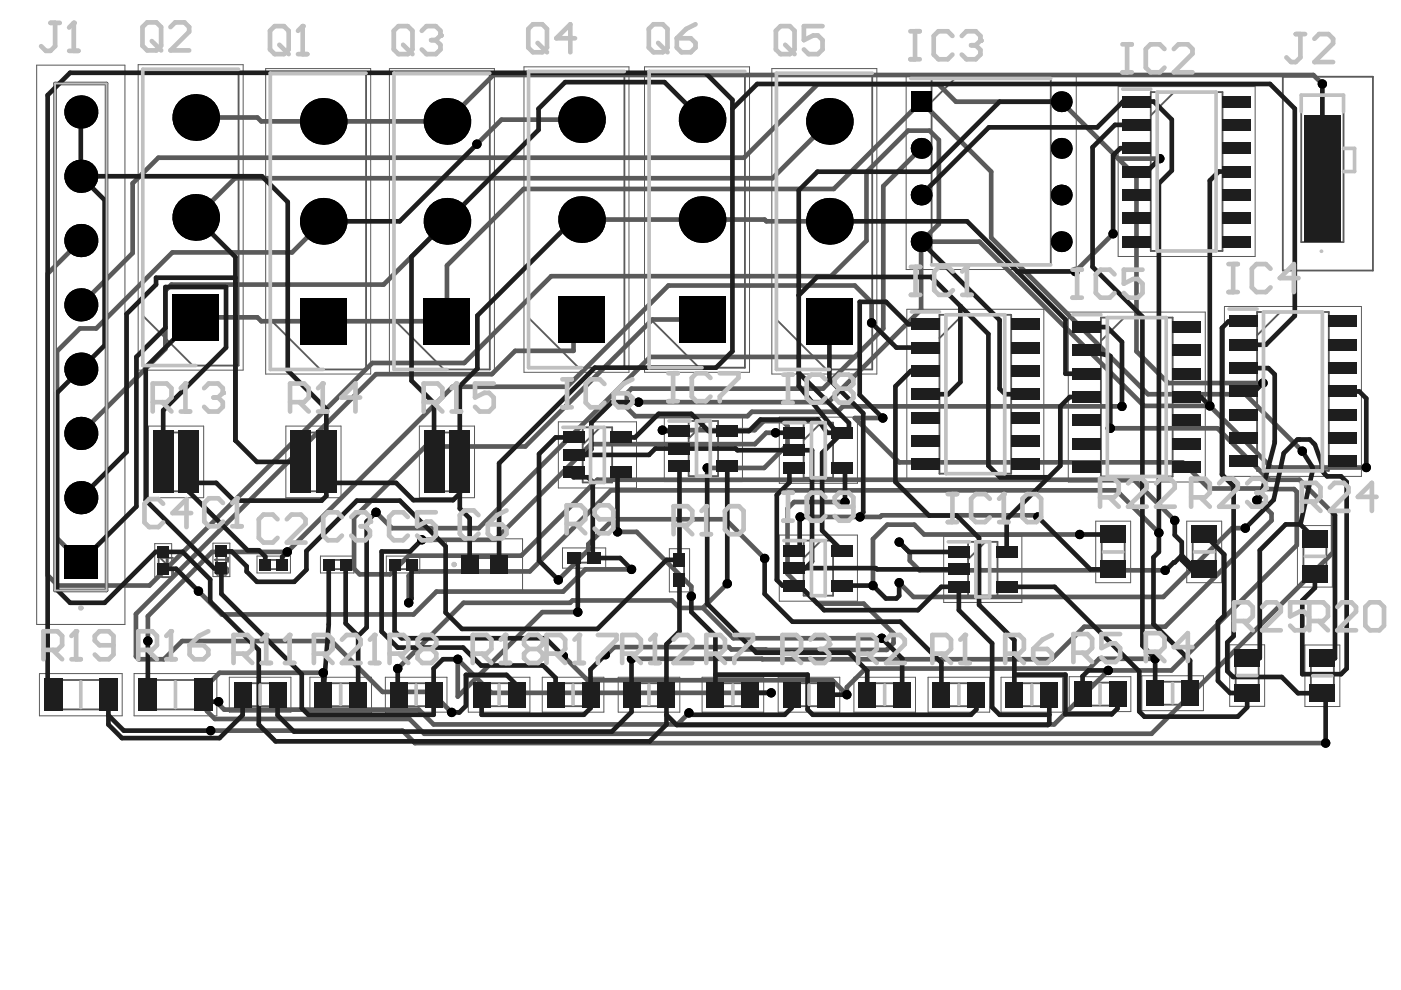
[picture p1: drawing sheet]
<svg xmlns="http://www.w3.org/2000/svg" width="297mm" height="210mm" viewBox="0 0 297 210" stroke-linecap="round" stroke-linejoin="round" font-family="sans-serif">
<g fill="none" stroke="#5a5a5a" stroke-width=".21">
<path d="M7.8 13.8h18.7v118.6h-18.7zM29.3 13.7h22.3v64.8h-22.3zM56.3 14.5h22.3v64.8h-22.3zM82.6 14.5h22.2v64.8h-22.2zM111.1 14.2h22.3v64.7h-22.3zM136.6 14.2h22.3v64.7h-22.3zM163.6 14.5h22.3v64.8h-22.3zM192.1 15.7h36.1v41.4h-36.1zM237.1 18.4h29v36h-29zM192.3 65.6h29v36h-29zM226.5 66.2h29v36h-29zM259.6 65h29.1v36h-29.1z"/>
<path d="M31.5 90.3h11.7v15.2h-11.7zM60.6 90.3h11.7v15.2h-11.7zM88.9 90.3h11.7v15.2h-11.7zM118.4 89.4h16.6v14.1h-16.6zM140.8 88.1h16.6v14h-16.6zM165.2 88.4h16.6v14.1h-16.6zM32.8 115.3h3.6v7h-3.6zM45.1 115.2h3.6v7h-3.6zM54.5 117.9h7.1v3.6h-7.1zM67.9 117.9h7.1v3.6h-7.1zM81.9 117.9h7.1v3.6h-7.1zM94.6 114.2h16.2v10.9h-16.2z"/>
<path d="M119.3 116.2h9.1v4.3h-9.1zM141.9 116.3h4.3v9.2h-4.3zM165.2 113.4h16.6v14.1h-16.6zM200.1 113.7h16.6v14h-16.6zM232.3 110.5h7.4v13h-7.4zM251.6 110.5h7.4v13h-7.4zM275.1 111.4h7.4v13.1h-7.4zM260.7 136.7h7.4v13.1h-7.4zM276.7 136.8h7.4v13h-7.4zM8.4 142.8h17.5v9h-17.5zM28.4 142.8h17.6v9h-17.6zM48.6 143.6h13.1v7.4h-13.1z"/>
<path d="M65.7 143.6h13.1v7.4h-13.1zM81.7 143.6h13.1v7.4h-13.1zM99.3 143.6h13v7.4h-13zM115 143.6h13v7.4h-13zM131.1 143.6h13v7.4h-13zM148.9 143.6h13v7.4h-13zM165 143.6h13v7.4h-13zM181 143.6h13.1v7.4h-13.1zM196.8 143.6h13v7.4h-13zM212.2 143.6h13.1v7.4h-13.1zM226.7 143.5h13.1v7.4h-13.1zM242.1 143.3h13.1v7.4h-13.1z"/>
</g>
<g fill="none" stroke="#5a5a5a" stroke-width=".39">
<path d="M30.3 14.7h20.3v62.8h-20.3zM57.3 15.5h20.3v62.8h-20.3zM83.5 15.5h20.3v62.8h-20.3zM112.1 15.1h20.3v62.9h-20.3zM137.6 15.1h20.3v62.9h-20.3zM164.6 15.5h20.3v62.8h-20.3zM197.5 16.6h25.3v39.6h-25.3zM202.5 16.6l-5 5M244 19.5h15.2v33.7h-15.2zM248.9 19.5l-4.9 5M272 16.3h19.1v41.1h-19.1zM275.9 20.2h9v31.1h-9z"/>
<path d="M30.3 66.9l10.6 10.6M57.3 67.7l10.6 10.6M83.5 67.7l10.6 10.6M112.1 67.4l10.6 10.6M137.6 67.4l10.6 10.6M164.6 67.7l10.6 10.6M199.2 66.7h15.2v33.7h-15.2zM204.1 66.7l-4.9 5M233.4 67.3h15.2v33.7h-15.2zM238.4 67.3l-5 5M266.5 66.2h15.2v33.6h-15.2zM271.5 66.2l-5 4.9"/>
<path d="M34.2 91.7h6.3v12.5h-6.3zM63.3 91.7h6.3v12.5h-6.3zM91.6 91.7h6.3v12.5h-6.3zM123.5 90.6h6.3v11.7h-6.3zM127.3 90.6l-3.8 3.7M146 89.3h6.2v11.6h-6.2zM149.7 89.3l-3.7 3.7M170.4 89.6h6.2v11.7h-6.2zM174.1 89.6l-3.7 3.7M33.6 116.9h2v3.9h-2zM35.3 117.8v1.8l-1.3-1.3h2.7M45.6 118.7h2.7"/>
<path d="M46 116.8h1.9v3.9h-1.9zM48.3 118.2v.9M56.1 118.7h3.9v2h-3.9zM69.5 118.7h3.9v2h-3.9zM83.5 118.7h3.9v2h-3.9zM121.9 117.3h3.9v2h-3.9zM143.1 119h1.9v3.9h-1.9zM170.4 114.6h6.2v11.7h-6.2zM174.1 114.6l-3.7 3.7M205.2 114.9h6.3v11.7h-6.3zM209 114.9l-3.8 3.7M233.6 113.1h4.9v7.8h-4.9z"/>
<path d="M252.9 113.1h4.9v7.8h-4.9zM276.3 114.1h4.9v7.7h-4.9zM34.4 120.6l-.4 .4v.9l.4 .5h1.8l.5-.5v-.9l-.5-.4M46.1 120l-.5 .5v.9l.5 .5h1.8l.4-.5v-.9l-.4-.5M262 139.3h4.9v7.8h-4.9zM277.9 139.4h4.9v7.8h-4.9zM11.1 144.2h12.1v6.2h-12.1zM31.2 144.2h12v6.2h-12zM51.3 144.9h7.7v4.8h-7.7zM68.3 144.9h7.8v4.8h-7.8zM84.3 144.9h7.8v4.8h-7.8zM101.9 144.9h7.8v4.8h-7.8z"/>
<path d="M117.6 144.9h7.8v4.8h-7.8zM133.7 144.9h7.8v4.8h-7.8zM151.5 144.9h7.8v4.8h-7.8zM167.6 144.9h7.8v4.8h-7.8zM183.7 144.9h7.8v4.8h-7.8zM199.4 144.9h7.8v4.8h-7.8zM214.9 144.9h7.8v4.8h-7.8zM229.3 144.7h7.8v4.9h-7.8zM244.7 144.5h7.8v4.9h-7.8z"/>
</g>
<path d="M11.7 17.7h10.9v107.5h-10.9zM99.6 118.1h6.2v3.1h-6.2z" fill="none" stroke="#5a5a5a" stroke-width=".78"/>
<circle cx="45.6" cy="118.7" r=".2" fill="#5a5a5a"/>
<path d="M45.6 118.7l.5 .4" fill="none" stroke="#5a5a5a" stroke-width=".39"/>
<g fill="none" stroke="#5a5a5a" stroke-width=".99">
<path d="M280.4 17.8l-1.9-1.9h-173.9l-9.8 9.8h-39.4l-.8-.8h-13.1M121.6 25.4h-15.3l-5.2 5.2M175.8 25.7l-12 12.1h-114l-8.3 8.3M195.3 31.5l-8 8v30.1l-6.1 6.1M237.1 33.6h8.8M17.1 51l-7 7v64l2.2 2.1h19.4l47.2-47.1h19.5l18.5-18.4h59.3l7.5-7.6v-14.5l8.8-8.8h4.6l2 2v17.8l-3.8 3.7M68.5 46.9l-6.6 6.6h-25.4l-16.1 16.1h-3.5l-4.8 4.9v39.6l5 5.1M94.8 46.9l-13.5 13.4h-45l-1.2 1.3v12.4l-18 17.9M121.6 46.6h40.5l.4 .3h13.3M195.3 51.2h12.4l34.8 34.9h14l13.1 13h20.1M195.3 51.2v14.4l-19.7 19.7h-40.2M236 49.6l-8 8"/>
<path d="M17.1 64.6l11-10.9v-14.8l5.5-5.5h124.2l15.5-15.5h25.7l3.7 3.7h22.3l16 15.9v37l6.7 6.7h20.1M41.5 67.3h13.1l.8 .8h39.4v-11.8l16.2-16.2h65.8l18.5-18.5 14.9 14.8v14l33.2 33.2h20.6l12.1 12.1M121.6 67.7v6.7h-12.4l-4.9 4.9h-24.6l-50.9 50.9v9l.6 .6h5.4l3.8-3.9h31.7l10.8 10.8h10.3l4.4 4.4M148.9 67.7h-10.6l-26.9 27h-21.2l-15.1 15.1v10.8l1.2 1.2h6.4l4-4h23.8l16.1-16.1h113.8l8.7 8.7M181.2 75.7h-43.3l-36.4 36.3h-18.4l-3.4-3.4M181.2 75.7l-6.7 6.7h-40.6l-1 1v3.1l1.8 1.7h23.8l.9-.9h18.2l1.1-1.1h59.2M184.8 68.5v-4.4l-3.6-3.6h-39.5l-21.5 21.5h-24.2l-35.1 35h-15.9l-13.6 13.6v5.3M140.4 91.2h19.6l1.9-1.9h4l1.1 1v4l-5 4.9h-12.1M164.4 91.8h-1.9l-2.5 2.4h-34.7l-20.3 20.3h-15.6M187.2 88.6h-6l9.4 9.4h60.2l5.5 5.6 18.1 .1 .5 .6v11.3l-26.5 26.5h-13.4l-11.5 11.5h-131.6l-3.1-3.1h-41.3l-1.2-1.2v-.5M235.4 90.8h22.7l11 10.9h6.4l7.1 7.1v8.3l-38.4 38.5h-154.2l-3.2-3.2h-41.2l-1.7-1.6v-5.5l2.6-2.7h22M130.9 112.8h4.1l11.6 11.5v2.1"/>
<path d="M162.1 118.4l-8.3-8.3h-23.8l-5.3 5.3v1.2l-6.3 6.4M169.6 109.6h17l.4-.3h32.4l.4 .3h.3M179.2 106.4h-10.8l-1.4 1.4v13.9l6.3 6.3h9.8l6.3 6.3v2l-1.4 1.5h-25.5l-7.4-.1-.5-.5h-24.4l-1.6 1.6h-.3M190.6 114.9l2.3 2.3v1.7l2.1 2h52M228.9 113.3h-33l-2.1-2.1h-5.7l-3 3.1v9.9M245.7 113l-9-9h-107.2l-17.2 17.2h-24.7l-.9 .9v5.7M264 112h-2.7l-14.6 14.6h-53l-3.1-3.1M266.5 106h.2l2.9 2.9v1.5l-22.6 22.5h-17.1l-6.9 6.9-89.1-.1M119.4 139.1l5.2 5.1h51.9l3.1 3.1v-1.6l3.9-3.9h47.5l2-2.1h11.9M122.5 129.8h-7.5l-17.9 17.9v-7.9l7.1 7.1h59.3M133.9 120.7h-9.8l-4.7 4.7h-26.9l-4.8 4.9h-40.7l-4.9-5M149 128.9h-4.9l-1.6-1.6h-21.1l-.5 .5h-22.6l-14 14"/>
<path d="M149 128.9l6.5 6.4h31.5M154.2 123.8l-5.2 5.1M44.7 154.9h40.6l2.7 2.7h193.1M146.1 151.2l-2.5 2.4"/>
</g>
<g fill="#000">
<circle cx="280.4" cy="17.8" r=".99"/>
<circle cx="17.1" cy="23.7" r="3.5"/>
<circle cx="17.1" cy="37.4" r="3.5"/>
<circle cx="41.5" cy="24.9" r="4.9"/>
<circle cx="68.5" cy="25.7" r="4.9"/>
<circle cx="94.8" cy="25.7" r="4.9"/>
<circle cx="101.1" cy="30.6" r=".99"/>
<circle cx="123.3" cy="25.4" r="4.9"/>
<circle cx="148.9" cy="25.4" r="4.9"/>
<circle cx="175.8" cy="25.7" r="4.9"/>
<circle cx="195.3" cy="31.5" r="2.21"/>
<circle cx="225" cy="21.6" r="2.21"/>
<circle cx="225" cy="31.5" r="2.21"/>
<circle cx="245.9" cy="33.6" r=".99"/>
<circle cx="17.1" cy="51" r="3.5"/>
<circle cx="41.5" cy="46.1" r="4.9"/>
<circle cx="68.5" cy="46.9" r="4.9"/>
<circle cx="94.8" cy="46.9" r="4.9"/>
<circle cx="123.3" cy="46.6" r="4.9"/>
<circle cx="148.9" cy="46.6" r="4.9"/>
<circle cx="175.8" cy="46.9" r="4.9"/>
<circle cx="195.3" cy="41.4" r="2.21"/>
<circle cx="195.3" cy="51.2" r="2.21"/>
<circle cx="225" cy="51.2" r="2.21"/>
<circle cx="225" cy="41.4" r="2.21"/>
<circle cx="228" cy="57.6" r=".99"/>
<circle cx="236" cy="49.6" r=".99"/>
<circle cx="17.1" cy="64.6" r="3.5"/>
<circle cx="17.1" cy="78.3" r="3.5"/>
<circle cx="184.8" cy="68.5" r=".99"/>
<circle cx="17.1" cy="91.9" r="3.5"/>
<circle cx="135.4" cy="85.3" r=".99"/>
<circle cx="140.4" cy="91.2" r=".99"/>
<circle cx="149.9" cy="99.2" r=".99"/>
<circle cx="164.4" cy="91.8" r=".99"/>
<circle cx="187.2" cy="88.6" r=".99"/>
<circle cx="235.4" cy="90.8" r=".99"/>
<circle cx="237.9" cy="86.2" r=".99"/>
<circle cx="256.5" cy="86.1" r=".99"/>
<circle cx="267.8" cy="81.2" r=".99"/>
<circle cx="276.1" cy="95.7" r=".99"/>
<circle cx="289.7" cy="99.1" r=".99"/>
<circle cx="17.1" cy="105.5" r="3.5"/>
<circle cx="60.9" cy="117" r=".99"/>
<circle cx="79.7" cy="108.6" r=".99"/>
<circle cx="89.4" cy="114.5" r=".99"/>
<circle cx="130.9" cy="112.8" r=".99"/>
<circle cx="162.1" cy="118.4" r=".99"/>
<circle cx="169.6" cy="109.6" r=".99"/>
<circle cx="179.2" cy="106.4" r=".99"/>
<circle cx="182.3" cy="109.6" r=".99"/>
<circle cx="190.6" cy="114.9" r=".99"/>
<circle cx="220.1" cy="109.6" r=".99"/>
<circle cx="228.9" cy="113.3" r=".99"/>
<circle cx="245.7" cy="113" r=".99"/>
<circle cx="249.1" cy="110.4" r=".99"/>
<circle cx="264" cy="112" r=".99"/>
<circle cx="266.5" cy="106" r=".99"/>
<circle cx="31.4" cy="135.9" r=".99"/>
<circle cx="42.1" cy="125.3" r=".99"/>
<circle cx="86.7" cy="127.8" r=".99"/>
<circle cx="97.1" cy="139.8" r=".99"/>
<circle cx="118.4" cy="123" r=".99"/>
<circle cx="119.4" cy="139.1" r=".99"/>
<circle cx="122.5" cy="129.8" r=".99"/>
<circle cx="128.3" cy="138.8" r=".99"/>
<circle cx="133.9" cy="139.7" r=".99"/>
<circle cx="133.9" cy="120.7" r=".99"/>
<circle cx="146.6" cy="126.4" r=".99"/>
<circle cx="154.2" cy="123.8" r=".99"/>
<circle cx="185.1" cy="124.2" r=".99"/>
<circle cx="187" cy="135.3" r=".99"/>
<circle cx="190.6" cy="123.5" r=".99"/>
<circle cx="244.9" cy="139.7" r=".99"/>
<circle cx="247" cy="120.9" r=".99"/>
<circle cx="44.7" cy="154.9" r=".99"/>
<circle cx="46.3" cy="148.8" r=".99"/>
<circle cx="68.5" cy="142.6" r=".99"/>
<circle cx="84.3" cy="141.8" r=".99"/>
<circle cx="95.8" cy="151.1" r=".99"/>
<circle cx="146.1" cy="151.2" r=".99"/>
<circle cx="163.5" cy="146.9" r=".99"/>
<circle cx="179.6" cy="147.3" r=".99"/>
<circle cx="235" cy="142.2" r=".99"/>
<circle cx="281.1" cy="157.6" r=".99"/>
</g>
<g fill="#000">
<path d="M193.1 19.4h4.4v4.4h-4.4z" fill-rule="evenodd"/>
<path d="M193.1 19.4h4.4v4.4h-4.4z" fill-rule="evenodd"/>
<path d="M36.6 62.3h9.8v9.9h-9.8z" fill-rule="evenodd"/>
<path d="M36.6 62.3h9.8v9.9h-9.8z" fill-rule="evenodd"/>
<path d="M63.6 63.2h9.9v9.8h-9.9z" fill-rule="evenodd"/>
<path d="M63.6 63.2h9.9v9.8h-9.9z" fill-rule="evenodd"/>
<path d="M89.8 63.2h9.9v9.8h-9.9z" fill-rule="evenodd"/>
<path d="M89.8 63.2h9.9v9.8h-9.9z" fill-rule="evenodd"/>
<path d="M118.4 62.8h9.8v9.9h-9.8z" fill-rule="evenodd"/>
<path d="M118.4 62.8h9.8v9.9h-9.8z" fill-rule="evenodd"/>
<path d="M143.9 62.8h9.9v9.9h-9.9z" fill-rule="evenodd"/>
<path d="M143.9 62.8h9.9v9.9h-9.9z" fill-rule="evenodd"/>
<path d="M170.9 63.2h9.9v9.8h-9.9z" fill-rule="evenodd"/>
<path d="M170.9 63.2h9.9v9.8h-9.9z" fill-rule="evenodd"/>
<path d="M13.6 115.7h7v7h-7z" fill-rule="evenodd"/>
<path d="M13.6 115.7h7v7h-7z" fill-rule="evenodd"/>
</g>
<g fill="none" stroke="#1e1e1e" stroke-width=".99">
<path d="M280.4 17.8v20.1M17.1 37.4h38.4l5.5 5.4v35.7l8.2 8.2v18.5l-1 .9h-18.6l-3.7-3.7h-5.8M17.1 37.4l5.1 5v30.8l-10.1 10.1v41.7l2.8 2.8h7.3l10.8-10.8h5.7l5.9 5.9v4.6l10.3 10.3v15.8l3.5 3.6h79.3l3.6-3.6v-17l2.8-2.7v-10.8M17.1 23.7v13.7M101.1 30.6l-16.4 16.3h-16.2M148.9 25.4l-8-8h-21.1l-5.6 5.7v4.4l-26.9 26.9v26.3l4.7 4.8v12.4M155.3 23.1l5.2-5.3h108.8l5.2 5.3v43.9l-6.1 6.1h-4.8M225 21.6h-13.1l-14.8 14.8h-23.8l-3.9 4v41.4l8.1 10M241 31.4h-3.5l-1.5 1.5v16.7M241 26.5h-4.6l-4.8 4.7v25.4l10.6 10.5v69.8l2.7 2.8v7.3M245.9 33.6l-2.7 2.8h-2.2M262.2 36.4h-3.8l-1.9 1.9v47.8l-1.9-1.9h-3"/>
<path d="M41.5 46.1l8.4 8.4v38.9M121.6 46.6l-20.4 20.3v11.2l-3.7 3.8v25.9l2.1 2.1v9.8M175.8 46.9h29.2l20.9 20.9v11.4h4.5M195.3 41.4l14.4-14.4h22.9l5.5-5.5h6.5l3.8 3.9v10.8l-2.7 2.7v78.1l-1.1 1.2v14.1l7.7 7.8v6.9M195.3 51.2l16.6 16.7v14.5l1.2 1.2h4.3M215.7 57.6h12.3M41.5 67.3l-10.6 10.6v28.1l14.5 14.5h1.5v5.4l17.1 17v7.3l1.4 1.3h26.5v-9.7l2-2h3.2M169.4 79.1l10.6 10.6v1.4l-.7 .7h-3.9l-2-2.8h-12.2l-2.4 2.4h-8.6l-3.6-3.7h-7l-5 5h-2.9M169.4 62.6l3.9-3.9h24.1l12.2 12.1v27.9l2.4 2.5h10.3M175.8 68.1v12.4l7.2 7.1v21l-.7 .7v.3M184.8 68.5l5.2 5.2h6.2M196.2 78.6h-3.1l-3.2 3.3v20.3l7.1 7.1h5.8l4.8 4.8v14.1l7.5 7.5v11.6"/>
<path d="M196.2 68.8h-3.6l-4.7-4.8h-5.6v19.7l4.9 4.9M203.6 64.9v16.1l-2.6 2.6h-4.8M230.4 74.3l5 1.2v15.3M230.4 69.3h4.3l3.2 3.2v13.7M263.6 78h5.3l1.4 1.4v14.5l-3.1 11.6-.7 .5M263.6 68.2h-3.1l-1.4 1.3v31.1l2.5 2.5v31.8l-1.4 1.3v6.1l1.3 1.2h10.3l3.4 3.5h5.9v10.6M34.6 97.9v-10.9l13.3-13.3v-12.8h-12.8v8.6l-6.2 6.2v31.7l-11.8 11.8M40.1 97.9v6.4l12.4 12.4h2.4l1.3 1.3v1.7M63.7 97.9h-9.2l-4.6-4.5v-34.5h-16.8v1.4l-6.3 6.3v29.2l-9.7 9.7M121.6 92.7h-3.8l-3.5 3.6v22.6l4.1 4.1M121.6 96.4h16l1.3-1.3h17.1l.3 .4h15.9v23.6l-1.4 1.4M135.4 85.3h-5.7l-4.3 4.3v5.7l-1.2 1.1"/>
<path d="M140.4 91.2l.2 .2h3.5M144.1 98.8v20M149.9 99.2v28.8l10.4 10.4h19.7l3.9 3.8v5.1M154.2 98.8v25M164.4 91.8h4M168.4 99.2h-1v3.1l-2.7 2.7v18l1.2 1.2h3.6l5.2 5.2h19.9l5-5h3.7v5l7.1 7v13.6l1.5 1.5h10.6M178.6 99.2h.6v7.2M178.6 91.8l-4.3 4.2v16.5l4.3 4.3M230.4 84.2h-3.6l-2 2v12.5l-2.5 2.5M267.8 81.2l-1.8 1.8h-2.4M276.1 95.7l2.2 3.4v.8l-2.6 11.3M284.7 83h3.5l1.5 1.5v14.6"/>
<path d="M46.9 116.9h2.2l3.2 3.2v1.1l2.2 2.2h7.9l2.6-2.6v-4l10.7-10.7h9.1l9.7 9.7v14.1l3.4 3.4h28.8l14.6-14.6h2.8M60.9 117l-1.1 1.1v1.6M69.2 102.4h14.8l3.6 3.6h8.5l1.4-1.4M69.7 119.7v12.7l-1.2 14.9v-4.7M73.3 119.7v12.5l2.6 2.6M79.7 108.6l-2 2v22.4l-1.8 1.8M83.7 119.7v14.1l1.4 1.5h30.6l3.7 3.8M87.2 119.7v7.2l-.5 .6v.3M89.4 114.5l-2.4 2.4h-6.1v17l3.4 3.4h13.9l3.8 3.8h13.2l2.6 2.6v3.6M105.8 119.7v-21.5l20.3-20.2h25.7l3.5-3.5v-53.3l-5.8-5.8h-134.6l-4.8 4.8v125.6h1.2v1.5M121.6 100.1v1.1h3.1l1 1v16.1h5.8l2.4 2.4M121.7 118.3h.8v11.5"/>
<path d="M131.7 100.1h-.8v12.7M162.1 118.4v7.5l5.9 5.9h22.9l8.7 8.7v6.8M169.6 109.6l-.1 7.2h-1.1M190.6 114.9h.1M190.7 114.9l2.1 2.1h10.5M220.1 109.6l11.1 11.1h4.8M222.3 101.2l-8.9 8.9v6.9M228.9 113.3h7.1M249.1 110.4v3l1.5 1.5v3.8l1.9 2h2.8M255.3 113.3l4.3 4.3v12.9l-1.4 1.4v12.5l2.6 2.5h3.6v3.1l-2 1.9h-19.8l-1.1-1v-8.6l-17.9-17.9h-10.2M264 112l6-6 2.2-9.9 2.9-2.9h2.6l1.1 1.1 1.4 4v1.4l.6 .7 .6 .6h2.9l1.2 1.2v39.6l-1.2 1.1h-8.2v-15.6l2.7-2.7v-2.9M275.7 111.2l3.1 3.1"/>
<path d="M275.7 111.2h-3.1l-5.5 5.5v22.8h-2.7M282.6 108.8l.4 .4v30.4h-2.6M31.4 135.9v11.4M34.6 120.6h2.7l4.8 4.7M75.9 134.8v12.5M128.3 138.8l-3.1 3.2v8.1l-1.4 1.4h-21.7v-4.2M133.9 139.7v11.3l-4.2 4.1h-67.4l-3.4-3.5v-4.3M146.6 126.4v3.3l5.1 5.1v12.5M168.4 120.5h17.3l.3 .2h17.3M187 135.3l4.3 4.3v7.7M190.6 123.5v2.8l-.5 .6h-2.3l-2.7-2.7h-6.5M253.5 120.7l-2.9-2.9-1.5 1.4h-.2l-1.9 1.7"/>
<path d="M23 147.3v6.3l2.9 2.9h20.6l4.9-4.9v-4.3M23 151.6l3.3 3.3h18.4M43.1 147.3v1.5h3.2M84.3 141.8v5.3l.2 .2M109.5 147.3v-2.1l-2.1-2.1h-8.6v6.6l-1.4 1.4h-1.6M151.7 143h19.5v7.5l1.1 1h33.6l1.1-1.1v-3.1M163.5 146.9h-4.4v.4M167.8 147.3v2.8l-1.4 1.4h-19.9l-.4-.3M175.2 147.3h4.4M215.1 143h10.8v8.4h9.8l1.2-1.2v-3M222.5 147.3v6.1l-.3 .3h-78.7l-2.2-2.2M235 142.1h-4.2l-1.3 1.3v3.8"/>
</g>
<g fill="#1e1e1e">
<path d="M261.7 145.1h5.5v3.7h-5.5z" fill-rule="evenodd"/>
<path d="M261.7 137.7h5.5v3.7h-5.5z" fill-rule="evenodd"/>
<path d="M227.5 68.1h5.9v2.5h-5.9z" fill-rule="evenodd"/>
<path d="M227.5 73h5.9v2.6h-5.9z" fill-rule="evenodd"/>
<path d="M227.5 78h5.9v2.5h-5.9z" fill-rule="evenodd"/>
<path d="M227.5 82.9h5.9v2.5h-5.9z" fill-rule="evenodd"/>
<path d="M227.5 87.9h5.9v2.5h-5.9z" fill-rule="evenodd"/>
<path d="M227.5 92.8h5.9v2.5h-5.9z" fill-rule="evenodd"/>
<path d="M227.5 97.8h5.9v2.5h-5.9z" fill-rule="evenodd"/>
<path d="M248.6 97.8h6v2.5h-6z" fill-rule="evenodd"/>
<path d="M248.6 92.8h6v2.5h-6z" fill-rule="evenodd"/>
<path d="M248.6 87.9h6v2.5h-6z" fill-rule="evenodd"/>
<path d="M248.6 82.9h6v2.5h-6z" fill-rule="evenodd"/>
<path d="M248.6 78h6v2.5h-6z" fill-rule="evenodd"/>
<path d="M248.6 73h6v2.6h-6z" fill-rule="evenodd"/>
<path d="M248.6 68.1h6v2.5h-6z" fill-rule="evenodd"/>
<path d="M238 20.3h6v2.5h-6z" fill-rule="evenodd"/>
<path d="M238 25.2h6v2.5h-6z" fill-rule="evenodd"/>
<path d="M238 30.2h6v2.5h-6z" fill-rule="evenodd"/>
<path d="M238 35.1h6v2.5h-6z" fill-rule="evenodd"/>
<path d="M238 40h6v2.6h-6z" fill-rule="evenodd"/>
<path d="M238 45h6v2.5h-6z" fill-rule="evenodd"/>
<path d="M238 49.9h6v2.6h-6z" fill-rule="evenodd"/>
<path d="M259.2 49.9h5.9v2.6h-5.9z" fill-rule="evenodd"/>
<path d="M259.2 45h5.9v2.5h-5.9z" fill-rule="evenodd"/>
<path d="M259.2 40h5.9v2.6h-5.9z" fill-rule="evenodd"/>
<path d="M259.2 35.1h5.9v2.5h-5.9z" fill-rule="evenodd"/>
<path d="M259.2 30.2h5.9v2.5h-5.9z" fill-rule="evenodd"/>
<path d="M259.2 25.2h5.9v2.5h-5.9z" fill-rule="evenodd"/>
<path d="M259.2 20.3h5.9v2.5h-5.9z" fill-rule="evenodd"/>
<path d="M97.7 117.7h3.7v3.9h-3.7z" fill-rule="evenodd"/>
<path d="M104 117.7h3.7v3.9h-3.7z" fill-rule="evenodd"/>
<path d="M277.6 145.1h5.5v3.7h-5.5z" fill-rule="evenodd"/>
<path d="M277.6 137.7h5.5v3.7h-5.5z" fill-rule="evenodd"/>
<path d="M32.5 91.3h4.2v13.3h-4.2z" fill-rule="evenodd"/>
<path d="M37.9 91.3h4.3v13.3h-4.3z" fill-rule="evenodd"/>
<path d="M252.6 118.9h5.4v3.7h-5.4z" fill-rule="evenodd"/>
<path d="M252.6 111.5h5.4v3.7h-5.4z" fill-rule="evenodd"/>
<path d="M58.7 118.5h2.3v2.4h-2.3z" fill-rule="evenodd"/>
<path d="M55.1 118.5h2.3v2.4h-2.3z" fill-rule="evenodd"/>
<path d="M45.7 115.7h2.5v2.4h-2.5z" fill-rule="evenodd"/>
<path d="M45.7 119.3h2.5v2.4h-2.5z" fill-rule="evenodd"/>
<path d="M33.4 115.8h2.4v2.4h-2.4z" fill-rule="evenodd"/>
<path d="M33.4 119.4h2.4v2.4h-2.4z" fill-rule="evenodd"/>
<path d="M182 144.6h3.7v5.4h-3.7z" fill-rule="evenodd"/>
<path d="M189.4 144.6h3.7v5.4h-3.7z" fill-rule="evenodd"/>
<path d="M197.7 144.6h3.7v5.4h-3.7z" fill-rule="evenodd"/>
<path d="M205.2 144.6h3.7v5.4h-3.7z" fill-rule="evenodd"/>
<path d="M152 90.2h4.4v2.4h-4.4z" fill-rule="evenodd"/>
<path d="M152 97.6h4.4v2.4h-4.4z" fill-rule="evenodd"/>
<path d="M141.8 97.6h4.5v2.4h-4.5z" fill-rule="evenodd"/>
<path d="M141.8 93.9h4.5v2.4h-4.5z" fill-rule="evenodd"/>
<path d="M141.8 90.2h4.5v2.4h-4.5z" fill-rule="evenodd"/>
<path d="M129.5 91.6h4.5v2.3h-4.5z" fill-rule="evenodd"/>
<path d="M129.5 99h4.5v2.3h-4.5z" fill-rule="evenodd"/>
<path d="M119.4 99h4.4v2.3h-4.4z" fill-rule="evenodd"/>
<path d="M119.4 95.3h4.4v2.3h-4.4z" fill-rule="evenodd"/>
<path d="M119.4 91.6h4.4v2.3h-4.4z" fill-rule="evenodd"/>
<path d="M82.7 144.6h3.7v5.4h-3.7z" fill-rule="evenodd"/>
<path d="M90.1 144.6h3.7v5.4h-3.7z" fill-rule="evenodd"/>
<path d="M149.8 144.6h3.7v5.4h-3.7z" fill-rule="evenodd"/>
<path d="M157.2 144.6h3.7v5.4h-3.7z" fill-rule="evenodd"/>
<path d="M120.2 117.1h3v2.4h-3z" fill-rule="evenodd"/>
<path d="M124.5 117.1h2.9v2.4h-2.9z" fill-rule="evenodd"/>
<path d="M142.9 121.6h2.3v2.9h-2.3z" fill-rule="evenodd"/>
<path d="M142.9 117.3h2.3v2.9h-2.3z" fill-rule="evenodd"/>
<path d="M86.1 118.5h2.3v2.4h-2.3z" fill-rule="evenodd"/>
<path d="M82.5 118.5h2.3v2.4h-2.3z" fill-rule="evenodd"/>
<path d="M243.1 144.3h3.7v5.4h-3.7z" fill-rule="evenodd"/>
<path d="M250.5 144.3h3.7v5.4h-3.7z" fill-rule="evenodd"/>
<path d="M166 144.6h3.7v5.4h-3.7z" fill-rule="evenodd"/>
<path d="M173.4 144.6h3.7v5.4h-3.7z" fill-rule="evenodd"/>
<path d="M29.4 143.9h3.9v6.8h-3.9z" fill-rule="evenodd"/>
<path d="M41.1 143.9h3.9v6.8h-3.9z" fill-rule="evenodd"/>
<path d="M227.7 144.4h3.7v5.5h-3.7z" fill-rule="evenodd"/>
<path d="M235.1 144.4h3.7v5.5h-3.7z" fill-rule="evenodd"/>
<path d="M193.2 67.5h6v2.5h-6z" fill-rule="evenodd"/>
<path d="M193.2 72.4h6v2.6h-6z" fill-rule="evenodd"/>
<path d="M193.2 77.4h6v2.5h-6z" fill-rule="evenodd"/>
<path d="M193.2 82.3h6v2.6h-6z" fill-rule="evenodd"/>
<path d="M193.2 87.3h6v2.5h-6z" fill-rule="evenodd"/>
<path d="M193.2 92.2h6v2.5h-6z" fill-rule="evenodd"/>
<path d="M193.2 97.2h6v2.5h-6z" fill-rule="evenodd"/>
<path d="M214.4 97.2h5.9v2.5h-5.9z" fill-rule="evenodd"/>
<path d="M214.4 92.2h5.9v2.5h-5.9z" fill-rule="evenodd"/>
<path d="M214.4 87.3h5.9v2.5h-5.9z" fill-rule="evenodd"/>
<path d="M214.4 82.3h5.9v2.6h-5.9z" fill-rule="evenodd"/>
<path d="M214.4 77.4h5.9v2.5h-5.9z" fill-rule="evenodd"/>
<path d="M214.4 72.4h5.9v2.6h-5.9z" fill-rule="evenodd"/>
<path d="M214.4 67.5h5.9v2.5h-5.9z" fill-rule="evenodd"/>
<path d="M61.6 91.3h4.3v13.3h-4.3z" fill-rule="evenodd"/>
<path d="M67 91.3h4.3v13.3h-4.3z" fill-rule="evenodd"/>
<path d="M213.2 144.6h3.7v5.4h-3.7z" fill-rule="evenodd"/>
<path d="M220.6 144.6h3.7v5.4h-3.7z" fill-rule="evenodd"/>
<path d="M89.9 91.3h4.3v13.3h-4.3z" fill-rule="evenodd"/>
<path d="M95.3 91.3h4.3v13.3h-4.3z" fill-rule="evenodd"/>
<path d="M115.9 144.6h3.7v5.4h-3.7z" fill-rule="evenodd"/>
<path d="M123.4 144.6h3.7v5.4h-3.7z" fill-rule="evenodd"/>
<path d="M176.3 90.6h4.5v2.3h-4.5z" fill-rule="evenodd"/>
<path d="M176.3 98h4.5v2.3h-4.5z" fill-rule="evenodd"/>
<path d="M166.2 98h4.5v2.3h-4.5z" fill-rule="evenodd"/>
<path d="M166.2 94.3h4.5v2.3h-4.5z" fill-rule="evenodd"/>
<path d="M166.2 90.6h4.5v2.3h-4.5z" fill-rule="evenodd"/>
<path d="M100.3 144.6h3.7v5.4h-3.7z" fill-rule="evenodd"/>
<path d="M107.7 144.6h3.7v5.4h-3.7z" fill-rule="evenodd"/>
<path d="M72.1 118.5h2.4v2.4h-2.4z" fill-rule="evenodd"/>
<path d="M68.5 118.5h2.4v2.4h-2.4z" fill-rule="evenodd"/>
<path d="M66.7 144.6h3.7v5.4h-3.7z" fill-rule="evenodd"/>
<path d="M74.1 144.6h3.7v5.4h-3.7z" fill-rule="evenodd"/>
<path d="M9.3 143.9h3.9v6.8h-3.9z" fill-rule="evenodd"/>
<path d="M21 143.9h3.9v6.8h-3.9z" fill-rule="evenodd"/>
<path d="M49.6 144.6h3.7v5.4h-3.7z" fill-rule="evenodd"/>
<path d="M57 144.6h3.7v5.4h-3.7z" fill-rule="evenodd"/>
<path d="M260.6 66.9h5.9v2.5h-5.9z" fill-rule="evenodd"/>
<path d="M260.6 71.8h5.9v2.6h-5.9z" fill-rule="evenodd"/>
<path d="M260.6 76.8h5.9v2.5h-5.9z" fill-rule="evenodd"/>
<path d="M260.6 81.7h5.9v2.6h-5.9z" fill-rule="evenodd"/>
<path d="M260.6 86.7h5.9v2.5h-5.9z" fill-rule="evenodd"/>
<path d="M260.6 91.6h5.9v2.6h-5.9z" fill-rule="evenodd"/>
<path d="M260.6 96.6h5.9v2.5h-5.9z" fill-rule="evenodd"/>
<path d="M281.7 96.6h6v2.5h-6z" fill-rule="evenodd"/>
<path d="M281.7 91.6h6v2.6h-6z" fill-rule="evenodd"/>
<path d="M281.7 86.7h6v2.5h-6z" fill-rule="evenodd"/>
<path d="M281.7 81.7h6v2.6h-6z" fill-rule="evenodd"/>
<path d="M281.7 76.8h6v2.5h-6z" fill-rule="evenodd"/>
<path d="M281.7 71.8h6v2.6h-6z" fill-rule="evenodd"/>
<path d="M281.7 66.9h6v2.5h-6z" fill-rule="evenodd"/>
<path d="M276.5 24.5h7.8v26.8h-7.8z" fill-rule="evenodd"/>
<path d="M233.3 118.9h5.4v3.7h-5.4z" fill-rule="evenodd"/>
<path d="M233.3 111.5h5.4v3.7h-5.4z" fill-rule="evenodd"/>
<path d="M132 144.6h3.7v5.4h-3.7z" fill-rule="evenodd"/>
<path d="M139.5 144.6h3.7v5.4h-3.7z" fill-rule="evenodd"/>
<path d="M211.2 115.9h4.5v2.3h-4.5z" fill-rule="evenodd"/>
<path d="M211.2 123.3h4.5v2.3h-4.5z" fill-rule="evenodd"/>
<path d="M201.1 123.3h4.4v2.3h-4.4z" fill-rule="evenodd"/>
<path d="M201.1 119.6h4.4v2.3h-4.4z" fill-rule="evenodd"/>
<path d="M201.1 115.9h4.4v2.3h-4.4z" fill-rule="evenodd"/>
<path d="M176.3 115.6h4.5v2.3h-4.5z" fill-rule="evenodd"/>
<path d="M176.3 123h4.5v2.3h-4.5z" fill-rule="evenodd"/>
<path d="M166.2 123h4.5v2.3h-4.5z" fill-rule="evenodd"/>
<path d="M166.2 119.3h4.5v2.3h-4.5z" fill-rule="evenodd"/>
<path d="M166.2 115.6h4.5v2.3h-4.5z" fill-rule="evenodd"/>
<path d="M276.1 119.8h5.4v3.7h-5.4z" fill-rule="evenodd"/>
<path d="M276.1 112.4h5.4v3.7h-5.4z" fill-rule="evenodd"/>
</g>
<path d="M11.7 17.7h10.9v107.5h-10.9z" fill="none" stroke="#c0c0c0" stroke-width=".39"/>
<g fill="none" stroke="#c0c0c0" stroke-width=".78">
<path d="M50.6 14.7h-20.3v62.8h11.2M77.6 15.5h-20.3v62.8h11.2M103.8 15.5h-20.3v62.8h11.3M132.4 15.1h-20.3v62.9h11.2M157.9 15.1h-20.3v62.9h11.3M184.9 15.5h-20.3v62.8h11.2M193.1 16.6h29.7M238 18.9h6M245.4 19.5h12.4v33.7h-12.4zM275.9 23.7v-3.5h9v3.5M284.9 31.5h2.3v4.9h-2.3M197.5 56.2h25.3"/>
<path d="M193.2 66.1h6M200.5 66.7h12.5v33.7h-12.5zM227.5 66.7h5.9M234.8 67.3h12.5v33.7h-12.5zM260.6 65.5h5.9M267.9 66.2h12.5v33.6h-12.5zM119.4 90.6h4.4M125.2 90.6h2.9v11.7h-2.9zM141.8 89.3h4.5M147.7 89.3h2.9v11.6h-2.9zM166.2 89.6h4.5M172 89.6h3v11.7h-3z"/>
<path d="M166.2 114.6h4.5M172 114.6h3v11.7h-3zM201.1 114.9h4.4M206.9 114.9h2.9v11.7h-2.9zM234 117h4.1M253.3 117h4.1M276.7 118h4.1M17.1 144.6v5.4M37.2 144.6v5.4M55.1 145.2v4.1M72.2 145.2v4.1M88.2 145.2v4.1"/>
<path d="M105.8 145.2v4.1M121.5 145.2v4.1M137.6 145.2v4.1M155.4 145.2v4.1M171.5 145.2v4.1M187.6 145.2v4.1M203.3 145.2v4.1M218.8 145.2v4.1M233.2 145.1v4.1M248.6 144.9v4.1M262.4 143.2h4.1M278.3 143.3h4.1"/>
</g>
<path d="M252.5 105.5h3l1-1v-2l-1-1h-3v5.9M254.5 105.5l2 1.9M258.5 102.5l1-1h2l.9 1v1l-3.9 3.9h3.9M264.4 102.5l1-1h2l1 1v1M276 106.3h3l1-.9v-2l-1-1h-3v5.9M278 106.3l2 2M282 103.4l.9-1h2l1 1v1l-3.9 3.9h3.9M291.9 105.4h-4l3-3v5.9M261.7 131.7h2.9l1-1v-2l-1-1h-2.9v5.9M263.6 131.7l2 1.9M267.6 128.7l1-1h2l1 1v1l-4 3.9h4M277.5 127.7h-4v3l2-1h1l1 1v2l-1 .9h-2l-1-.9" fill="none" stroke="#c0c0c0" stroke-width=".99"/>
<circle cx="268.4" cy="103.5" r=".5" fill="#c0c0c0"/>
<path d="M233.2 105.5h3l1-1v-2l-1-1h-3v5.9M235.2 105.5l2 1.9M239.2 102.5l1-1h1.9l1 1v1l-3.9 3.9h3.9M245.1 102.5l1-1h2l1 1v1l-4 3.9h4M266.4 104.5h1M267.4 104.5l1 1v.9l-1 1h-2l-1-1M268.4 103.5l-1 1M66.6 138.6h2.9l1-1v-2l-1-1h-2.9v6M68.5 138.6l2 2M72.5 135.6l1-1h2l1 1v1l-4 4h4M79.4 134.6v6M78.4 140.6h2" fill="none" stroke="#c0c0c0" stroke-width=".99"/>
<circle cx="79.4" cy="134.6" r=".5" fill="#c0c0c0"/>
<path d="M9.2 137.8h3l1-1v-2l-1-1h-3v6M11.2 137.8l2 2M15.2 139.8h1.9M16.1 133.8v6M79.4 134.6l-1 1M277.6 131.7h3l1-1v-2l-1-1h-3v5.9M279.6 131.7l2 1.9M283.5 128.7l1-1h2l1 1v1l-4 3.9h4M289.5 128.7l1-1h1.9l1 1v4l-1 .9h-1.9l-1-.9z" fill="none" stroke="#c0c0c0" stroke-width=".99"/>
<circle cx="16.1" cy="133.8" r=".5" fill="#c0c0c0"/>
<path d="M16.1 133.8l-.9 1M24.1 136.8h-3l-1-1v-1l1-1h2l1 1v4l-1 1h-2l-1-1M100.2 138.6h3l1-1v-2l-1-1h-3v6M102.2 138.6l2 2M107.2 134.6v6M106.2 140.6h1.9" fill="none" stroke="#c0c0c0" stroke-width=".99"/>
<circle cx="107.2" cy="134.6" r=".5" fill="#c0c0c0"/>
<path d="M107.2 134.6l-1 1M112.1 137.6l-1-1v-1l1-1h2l1 1v1l-1 1M112.1 137.6l-1 1v1l1 1h2l1-1v-1l-1-1M112.1 137.6h2M115.9 138.6h2.9l1-1v-2l-1-1h-2.9v6M117.9 138.6l1.9 2M122.8 134.6v6M121.8 140.6h2" fill="none" stroke="#c0c0c0" stroke-width=".99"/>
<circle cx="122.8" cy="134.6" r=".5" fill="#c0c0c0"/>
<path d="M29.3 137.8h3l1-1v-2l-1-1h-3v6M31.3 137.8l2 2M35.3 139.8h1.9M36.2 133.8v6M122.8 134.6l-1 1M126.8 134.6h3.9v1l-3.9 4v1" fill="none" stroke="#c0c0c0" stroke-width=".99"/>
<circle cx="36.2" cy="133.8" r=".5" fill="#c0c0c0"/>
<path d="M89.8 85.3h3l1-1v-2l-1-1h-3v5.9M91.8 85.3l2 1.9M95.8 87.2h1.9M96.8 81.3v5.9M36.2 133.8l-.9 1M40.2 136.8h3l1 1v1l-1 1h-2l-1-1zM44.2 133.8l-2 1-2 2" fill="none" stroke="#c0c0c0" stroke-width=".99"/>
<circle cx="96.8" cy="81.3" r=".5" fill="#c0c0c0"/>
<path d="M61.5 85.3h3l1-1v-2l-1-1h-3v5.9M63.5 85.3l2 1.9M67.4 87.2h2M68.4 81.3v5.9M96.8 81.3l-1 1M104.7 81.3h-4v3l2-1h1l1 1v2l-1 .9h-2l-1-.9" fill="none" stroke="#c0c0c0" stroke-width=".99"/>
<circle cx="68.4" cy="81.3" r=".5" fill="#c0c0c0"/>
<path d="M32.4 85.3h3l.9-1v-2l-.9-1h-3v5.9M34.4 85.3l1.9 1.9M38.3 87.2h2M39.3 81.3v5.9M68.4 81.3l-1 1M76.4 84.3h-4l3-3v5.9" fill="none" stroke="#c0c0c0" stroke-width=".99"/>
<circle cx="39.3" cy="81.3" r=".5" fill="#c0c0c0"/>
<path d="M39.3 81.3l-1 1M43.3 82.3l1-1h1.9l1 1v1" fill="none" stroke="#c0c0c0" stroke-width=".99"/>
<circle cx="47.2" cy="83.3" r=".5" fill="#c0c0c0"/>
<path d="M45.3 84.3h.9M46.2 84.3l1 1v1l-1 .9h-1.9l-1-.9M47.2 83.3l-1 1M131.9 138.6h3l1-1v-2l-1-1h-3v6M133.9 138.6l2 2M138.8 134.6v6M137.9 140.6h1.9" fill="none" stroke="#c0c0c0" stroke-width=".99"/>
<circle cx="138.8" cy="134.6" r=".5" fill="#c0c0c0"/>
<path d="M49.5 138.6h3l1-1v-2l-1-1h-3v6M51.5 138.6l2 2M56.4 134.6v6M138.8 134.6l-.9 1M142.8 135.6l1-1h2l1 1v1l-4 4h4M55.5 140.6h1.9" fill="none" stroke="#c0c0c0" stroke-width=".99"/>
<circle cx="56.4" cy="134.6" r=".5" fill="#c0c0c0"/>
<path d="M56.4 134.6l-.9 1M61.4 134.6v6M60.4 140.6h2" fill="none" stroke="#c0c0c0" stroke-width=".99"/>
<circle cx="61.4" cy="134.6" r=".5" fill="#c0c0c0"/>
<path d="M142.8 111.3h3l1-1v-2l-1-1h-3v6M144.8 111.3l2 2M148.7 113.3h2M149.7 107.3v6M61.4 134.6l-1 1" fill="none" stroke="#c0c0c0" stroke-width=".99"/>
<circle cx="149.7" cy="107.3" r=".5" fill="#c0c0c0"/>
<g fill="none" stroke="#c0c0c0" stroke-width=".99">
<path d="M120.1 111.1h3l1-1v-2l-1-1h-3v6M122.1 111.1l2 2M130 110.1h-2.9l-1-1v-1l1-1h1.9l1 1v4l-1 1h-1.9l-1-1M149.7 107.3l-1 1M153.7 108.3l1-1h2l1 1v4l-1 1h-2l-1-1zM82.6 138.6h3l1-1v-2l-1-1h-3v6M84.6 138.6l2 2M89.5 137.6l-1-1v-1l1-1h2l1 1v1l-1 1M89.5 137.6l-1 1v1l1 1h2l1-1v-1l-1-1M89.5 137.6h2M149.7 138.6h3l1-1v-2l-1-1h-3v6M151.7 138.6l2 2"/>
<path d="M155.7 134.6h3.9v1l-3.9 4v1M165.9 138.6h3l.9-1v-2l-.9-1h-3v6M167.9 138.6l1.9 2M171.8 135.6l1-1h2l1 1v1M213.1 138.6h3l1-1v-2l-1-1h-3v6M215.1 138.6l2 2M219.1 137.6h2.9l1 1v1l-1 1h-1.9l-1-1zM223 134.6l-2 1-1.9 2M227.6 138.4h3l.9-1v-2l-.9-1h-3v6M229.6 138.4l1.9 2M237.5 134.4h-4v3l2-1h1l1 1v2l-1 1h-2l-1-1M242.9 138.2h3l1-1v-2l-1-1h-3v6"/>
<path d="M244.9 138.2l2 2M252.8 137.2h-3.9l2.9-3v6"/>
</g>
<circle cx="175.8" cy="136.6" r=".5" fill="#c0c0c0"/>
<path d="M173.8 137.6h1M174.8 137.6l1 1v1l-1 1h-2l-1-1M175.8 136.6l-1 1M181.9 138.6h3l1-1v-2l-1-1h-3v6M183.9 138.6l2 2M187.9 135.6l1-1h1.9l1 1v1l-3.9 4h3.9M197.7 138.6h2.9l1-1v-2l-1-1h-2.9v6M199.7 138.6l1.9 2M204.6 134.6v6M203.6 140.6h2" fill="none" stroke="#c0c0c0" stroke-width=".99"/>
<circle cx="204.6" cy="134.6" r=".5" fill="#c0c0c0"/>
<g fill="none" stroke="#c0c0c0" stroke-width=".99">
<path d="M83.5 6.5l1-1h2l.9 1v4l-.9 1h-2l-1-1zM85.5 9.5l1.9 2M89.4 6.5l1-1h2l1 1v1M112 6.1l1-1h2l1 1v4l-1 1h-2l-1-1zM114 9.1l2 2M121.9 8.1h-4l3-3v6M137.6 6.1l1-1h1.9l1 1v4l-1 1h-1.9l-1-1zM139.5 9.1l2 2M143.5 8.1h3l1 1v1l-1 1h-2l-1-1zM147.5 5.1l-2 1-2 2M164.5 6.5l1-1h2l1 1v4l-1 1h-2l-1-1zM166.5 9.5l2 2"/>
<path d="M174.4 5.5h-4v3l2-1h1l1 1v2l-1 1h-2l-1-1M204.6 134.6l-1 1"/>
</g>
<circle cx="93.4" cy="7.5" r=".5" fill="#c0c0c0"/>
<path d="M30.2 5.7l1-.9h2l1 .9v4l-1 1h-2l-1-1zM32.2 8.7l2 2M36.1 5.7l1-.9h2l1 .9v1l-4 4h4M57.2 6.5l1-1h2l1 1v4l-1 1h-2l-1-1zM59.2 9.5l2 2M63.2 11.5h2M64.2 5.5v6M91.4 8.5h1M92.4 8.5l1 1v1l-1 1h-2l-1-1M93.4 7.5l-1 1" fill="none" stroke="#c0c0c0" stroke-width=".99"/>
<circle cx="64.2" cy="5.5" r=".5" fill="#c0c0c0"/>
<path d="M10.7 4.9h2M11.7 4.9v4.9l-1 1h-1l-1-1M14.7 10.8h1.9M15.6 4.9v5.9M64.2 5.5l-1 1M274.7 7.2h2M275.7 7.2v5l-1 1h-1l-1-1M278.7 8.2l1-1h2l.9 1v1l-3.9 4h3.9" fill="none" stroke="#c0c0c0" stroke-width=".99"/>
<circle cx="15.6" cy="4.9" r=".5" fill="#c0c0c0"/>
<path d="M15.6 4.9l-.9 .9M200.9 104.8h2M200.9 110.7h2M201.9 104.8v5.9M209.9 105.7l-1-.9h-2l-1 .9v4l1 1h2l1-1M211.8 110.7h2M212.8 104.8v5.9" fill="none" stroke="#c0c0c0" stroke-width=".99"/>
<circle cx="212.8" cy="104.8" r=".5" fill="#c0c0c0"/>
<g fill="none" stroke="#c0c0c0" stroke-width=".99">
<path d="M193 6.6h2M193 12.6h2M194 6.6v6M201.9 7.6l-1-1h-1.9l-1 1v4l1 1h1.9l1-1M203.9 7.6l1-1h2l1 1v1M227.4 57.2h2M228.4 57.2v5.9M236.3 58.2l-1-1h-2l-1 1v3.9l1 1h2l1-1M242.2 57.2h-3.9v2.9l2-.9h.9l1 .9v2l-1 1h-1.9l-1-1M260.5 56h1.9M261.5 56v5.9M269.4 57l-1-1h-2l-1 1v3.9l1 1h2l1-1"/>
<path d="M275.3 59h-3.9l2.9-3v5.9M141.7 79.1h2M142.7 79.1v6M152.6 79.1h4v1l-4 4v1M166.1 79.4h2M167.1 79.4v6M227.4 63.1h2M260.5 61.9h1.9M119.2 80.4h2M119.2 86.4h2M120.2 80.4v6M128.1 81.4l-.9-1h-2l-1 1v4l1 1h2l.9-1"/>
<path d="M130.1 83.4h3l1 1v1l-1 1h-2l-1-1zM134.1 80.4l-2 1-2 2M141.7 85.1h2M150.6 80.1l-1-1h-1.9l-1 1v4l1 1h1.9l1-1M166.1 85.4h2M175 80.4l-1-1h-2l-1 1v4l1 1h2l1-1M178 82.4l-1-1v-1l1-1h1.9l1 1v1l-1 1M178 82.4l-1 1v1l1 1h1.9l1-1v-1l-1-1M178 82.4h1.9M166.1 104.5h2M166.1 110.4h2M167.1 104.5v5.9"/>
<path d="M175 105.5l-1-1h-2l-1 1v3.9l1 1h2l1-1M180.9 107.4h-2.9l-1-1v-.9l1-1h1.9l1 1v3.9l-1 1h-1.9l-1-1M212.8 104.8l-1 .9M216.8 105.7l1-.9h2l.9 .9v4l-.9 1h-2l-1-1z"/>
</g>
<circle cx="207.9" cy="8.6" r=".5" fill="#c0c0c0"/>
<g fill="none" stroke="#c0c0c0" stroke-width=".99">
<path d="M205.9 9.6h1M206.9 9.6l1 1v1l-1 1h-2l-1-1M207.9 8.6l-1 1M238 9.4h2M238 15.3h2M239 9.4v5.9M246.9 10.4l-1-1h-2l-1 1v3.9l1 1h2l1-1M248.9 10.4l1-1h1.9l1 1v1l-3.9 3.9h3.9M193.1 56.6h2M194.1 56.6v5.9M202 57.6l-1-1h-1.9l-1 1v3.9l1 1h1.9l1-1M205 56.6v5.9"/>
<path d="M193.1 62.5h2M204 62.5h2"/>
</g>
<circle cx="205" cy="56.6" r=".5" fill="#c0c0c0"/>
<path d="M205 56.6l-1 1M34.6 106.8l-1-1h-2l-1 1v4l1 1h2l1-1M40.5 108.8h-3.9l2.9-3v6M72.5 109.6l-1-1h-2l-1 1v4l1 1h2l1-1M74.5 109.6l1-1h1.9l1 1v1M86.5 109.6l-1-1h-2l-1 1v4l1 1h2l1-1M92.4 108.6h-4v3l2-1h1l1 1v2l-1 1h-2l-1-1M101.4 109.2l-.9-1h-2l-1 1v4l1 1h2l.9-1M103.4 111.2h3l1 1v1l-1 1h-2l-1-1zM107.4 108.2l-2 1-2 2" fill="none" stroke="#c0c0c0" stroke-width=".99"/>
<circle cx="78.4" cy="110.6" r=".5" fill="#c0c0c0"/>
<path d="M47.3 106.6l-1-1h-2l-1 1v4l1 1h2l1-1M49.3 111.6h1.9M50.2 105.6v6M58.8 110.1l-1-1h-1.9l-1 1v3.9l1 1h1.9l1-1M60.8 110.1l1-1h2l1 1v1l-4 3.9h4M76.5 111.6h.9M77.4 111.6l1 1v1l-1 1h-1.9l-1-1M78.4 110.6l-1 1" fill="none" stroke="#c0c0c0" stroke-width=".99"/>
<circle cx="50.2" cy="105.6" r=".5" fill="#c0c0c0"/>
<path d="M50.2 105.6l-.9 1" fill="none" stroke="#c0c0c0" stroke-width=".99"/>
<g fill="none" stroke="#c0c0c0" stroke-width=".78">
<circle cx="96.3" cy="119.7" r=".19"/>
<circle cx="17.1" cy="128.9" r=".19"/>
</g>
<circle cx="280.2" cy="53.3" r=".19" fill="none" stroke="#c0c0c0" stroke-width=".39"/>
</svg>
